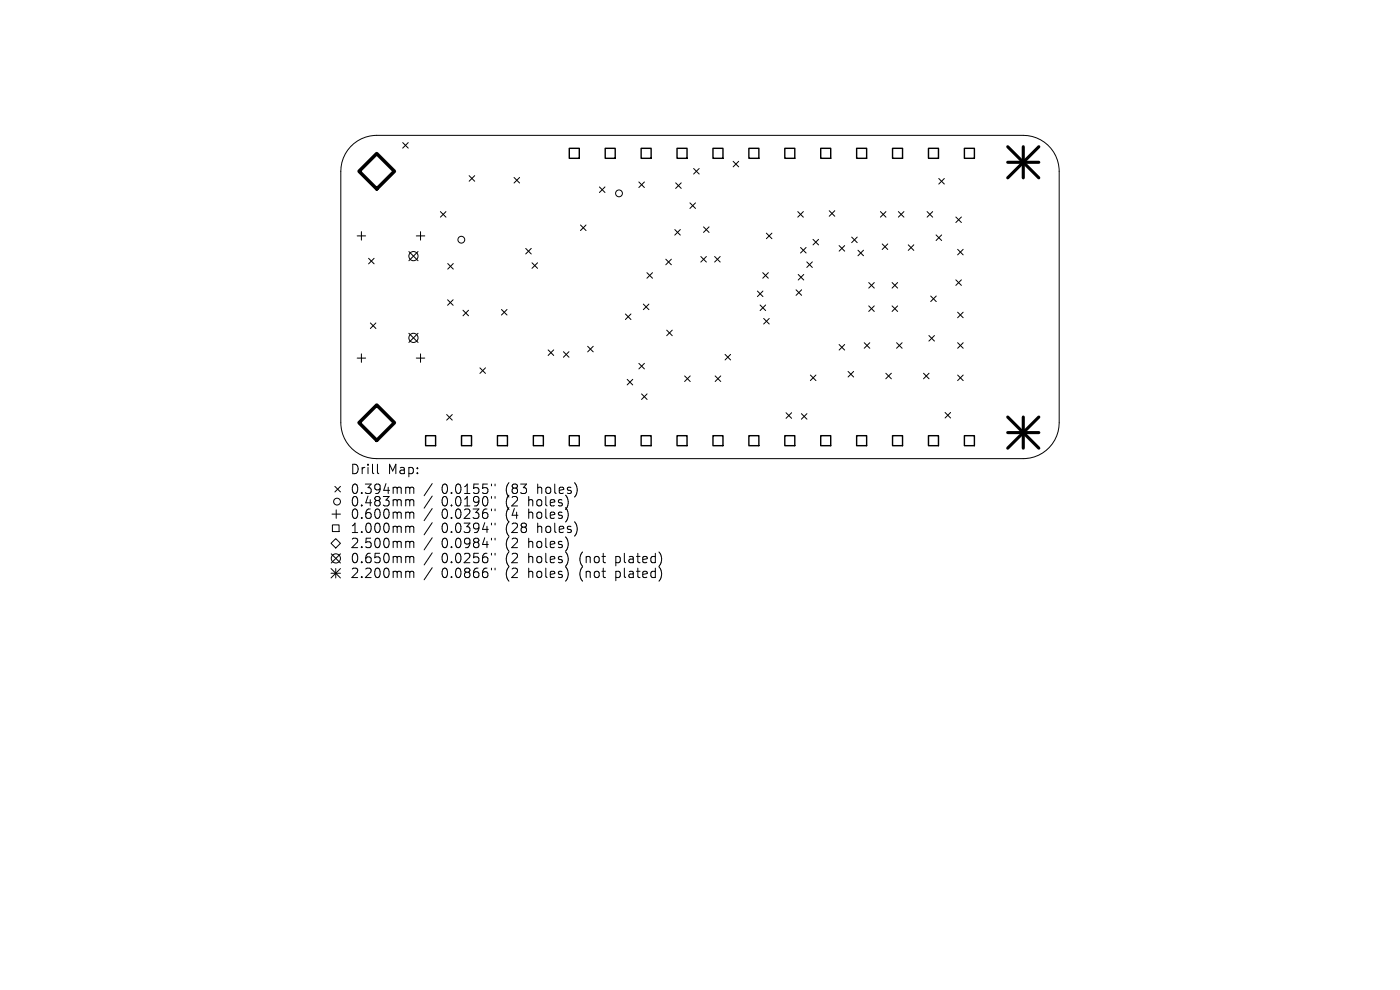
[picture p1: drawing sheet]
<svg xmlns="http://www.w3.org/2000/svg" width="297mm" height="210mm" viewBox="0 0 297 210" stroke-linecap="round" stroke-linejoin="round" font-family="sans-serif">
<defs><g id="words">
<g font-size="2.8">
<text x="74.2" y="100.9">Drill</text>
<text x="82.2" y="100.9">Map:</text>
<text x="74.2" y="105.1">0.394mm</text>
<text x="74.2" y="107.7">0.483mm</text>
<text x="93.7" y="105.1">0.0155&quot;</text>
<text x="93.7" y="107.7">0.0190&quot;</text>
<text x="107.4" y="105.1">(83</text>
<text x="107.4" y="107.7">(2</text>
<text x="112.4" y="107.7">holes)</text>
<text x="114.3" y="105.1">holes)</text>
<text x="74.2" y="110.4">0.600mm</text>
<text x="74.2" y="113.4">1.000mm</text>
<text x="93.7" y="110.4">0.0236&quot;</text>
<text x="93.7" y="113.4">0.0394&quot;</text>
<text x="107.4" y="110.4">(4</text>
<text x="107.4" y="113.4">(28</text>
<text x="112.4" y="110.4">holes)</text>
<text x="114.3" y="113.4">holes)</text>
<text x="74.2" y="116.6">2.500mm</text>
<text x="74.2" y="119.8">0.650mm</text>
<text x="93.7" y="116.6">0.0984&quot;</text>
<text x="93.7" y="119.8">0.0256&quot;</text>
<text x="107.4" y="116.6">(2</text>
<text x="107.4" y="119.8">(2</text>
<text x="112.4" y="116.6">holes)</text>
<text x="112.4" y="119.8">holes)</text>
<text x="123.4" y="119.8">(not</text>
<text x="131.2" y="119.8">plated)</text>
<text x="74.2" y="122.9">2.200mm</text>
<text x="93.7" y="122.9">0.0866&quot;</text>
<text x="107.4" y="122.9">(2</text>
<text x="112.4" y="122.9">holes)</text>
<text x="123.4" y="122.9">(not</text>
<text x="131.2" y="122.9">plated)</text>
</g>
</g></defs>
<g fill="none" stroke="#000" stroke-width=".21">
<path d="M74.4 31.1a7.6 7.6 0 0 1 5.5-2.4h137.2a7.6 7.6 0 0 1 7.6 7.6v53.4a7.6 7.6 0 0 1-7.6 7.6h-137.2a7.6 7.6 0 0 1-7.6-7.6v-53.4a7.6 7.6 0 0 1 2.1-5.2zM85.4 30.2l1.2 1.2M86.6 30.2l-1.2 1.2M99.5 37.3l1.2 1.1M100.7 37.3l-1.2 1.1M109 37.6l1.2 1.2M110.2 37.6l-1.2 1.2M127.2 39.7l1.1 1.1M128.3 39.7l-1.1 1.1M135.5 38.6l1.2 1.2M136.7 38.6l-1.2 1.2M143.3 38.8l1.2 1.2"/>
<path d="M144.5 38.8l-1.2 1.2M147.1 35.7l1.2 1.2M148.3 35.7l-1.2 1.2M155.5 34.2l1.2 1.2M156.7 34.2l-1.2 1.2M199.2 37.9l1.1 1.1M200.3 37.9l-1.1 1.1M75.8 50h1.8M76.7 49.1v1.8M78.2 54.8l1.2 1.2M79.4 54.8l-1.2 1.2M86.7 53.4l2 1.9"/>
<path d="M88.3 50h1.8M88.7 53.4l-2 1.9M89.2 49.1v1.8M93.4 44.9l1.2 1.2M94.6 44.9l-1.2 1.2M95 55.9l1.2 1.2M96.2 55.9l-1.2 1.2M111.5 52.7l1.2 1.2M112.7 52.7l-1.2 1.2M112.9 55.7l1.1 1.2M114 55.7l-1.1 1.2M123.1 47.7l1.2 1.2"/>
<path d="M124.3 47.7l-1.2 1.2M137.2 57.8l1.2 1.2M138.4 57.8l-1.2 1.2M141.2 55l1.2 1.2M142.4 55l-1.2 1.2M143.1 48.7l1.2 1.2M144.3 48.7l-1.2 1.2M146.4 43l1.1 1.2M147.5 43l-1.1 1.2M148.7 54.4l1.2 1.2M149.2 48.1l1.2 1.2M149.9 54.4l-1.2 1.2"/>
<path d="M150.4 48.1l-1.2 1.2M151.6 54.4l1.2 1.2M152.8 54.4l-1.2 1.2M161.8 57.8l1.2 1.2M162.6 49.5l1.2 1.1M163 57.8l-1.2 1.2M163.8 49.5l-1.2 1.1M169.2 44.9l1.2 1.2M169.3 58.2l1.2 1.2M169.8 52.5l1.2 1.2M170.4 44.9l-1.2 1.2M170.5 58.2l-1.2 1.2"/>
<path d="M171 52.5l-1.2 1.2M171.2 55.6l1.1 1.1M172.3 55.6l-1.1 1.1M172.5 50.8l1.2 1.2M173.7 50.8l-1.2 1.2M175.9 44.7l1.2 1.2M177.1 44.7l-1.2 1.2M178 52.1l1.2 1.2M179.2 52.1l-1.2 1.2M180.7 50.3l1.2 1.2M181.9 50.3l-1.2 1.2M182 53.1l1.2 1.2"/>
<path d="M183.2 53.1l-1.2 1.2M184.3 59.9l1.2 1.2M185.5 59.9l-1.2 1.2M186.8 44.9l1.2 1.2M187.2 51.7l1.1 1.2M188 44.9l-1.2 1.2M188.3 51.7l-1.1 1.2M189.2 59.9l1.2 1.2M190.4 59.9l-1.2 1.2M190.6 44.9l1.2 1.2M191.8 44.9l-1.2 1.2M192.7 51.9l1.2 1.2"/>
<path d="M193.9 51.9l-1.2 1.2M196.7 44.9l1.2 1.2M197.9 44.9l-1.2 1.2M198.6 49.8l1.2 1.2M199.8 49.8l-1.2 1.2M202.8 46l1.2 1.2M202.8 59.4l1.2 1.1M203.2 52.9l1.1 1.2M204 46l-1.2 1.2M204 59.4l-1.2 1.1M204.3 52.9l-1.1 1.2M75.8 76h1.8"/>
<path d="M76.7 75.1v1.8M78.6 68.5l1.1 1.2M79.7 68.5l-1.1 1.2M86.7 70.7l2 1.9M88.3 76h1.8M88.7 70.7l-2 1.9M89.2 75.1v1.8M95 63.6l1.1 1.2M96.1 63.6l-1.1 1.2M98.2 65.8l1.2 1.2M99.4 65.8l-1.2 1.2M101.8 78l1.2 1.2"/>
<path d="M103 78l-1.2 1.2M106.4 65.7l1.2 1.1M107.6 65.7l-1.2 1.1M116.3 74.2l1.2 1.2M117.5 74.2l-1.2 1.2M119.5 74.6l1.2 1.2M120.7 74.6l-1.2 1.2M124.7 73.5l1.2 1.1M125.9 73.5l-1.2 1.1M132.7 66.6l1.2 1.2M133.9 66.6l-1.2 1.2M135.5 77.1l1.2 1.2"/>
<path d="M136.5 64.5l1.2 1.2M136.7 77.1l-1.2 1.2M137.7 64.5l-1.2 1.2M141.4 70l1.2 1.2M142.6 70l-1.2 1.2M145.2 79.7l1.2 1.2M146.4 79.7l-1.2 1.2M151.7 79.7l1.2 1.2M152.9 79.7l-1.2 1.2M153.8 75.2l1.2 1.2M155 75.2l-1.2 1.2M160.7 61.7l1.2 1.2"/>
<path d="M161.2 64.7l1.2 1.2M161.9 61.7l-1.2 1.2M162 67.6l1.2 1.1M162.4 64.7l-1.2 1.2M163.2 67.6l-1.2 1.1M168.9 61.5l1.2 1.2M170.1 61.5l-1.2 1.2M171.9 79.6l1.2 1.1M173.1 79.6l-1.2 1.1M178 73.1l1.2 1.2M179.2 73.1l-1.2 1.2M179.9 78.8l1.2 1.2"/>
<path d="M181.1 78.8l-1.2 1.2M183.3 72.7l1.2 1.2M184.3 64.9l1.2 1.2M184.5 72.7l-1.2 1.2M185.5 64.9l-1.2 1.2M187.9 79.2l1.2 1.2M189.1 79.2l-1.2 1.2M189.2 64.9l1.2 1.2M190.2 72.7l1.2 1.2M190.4 64.9l-1.2 1.2M191.4 72.7l-1.2 1.2M195.9 79.2l1.2 1.2"/>
<path d="M197.1 71.2l1.1 1.2M197.1 79.2l-1.2 1.2M197.4 62.8l1.2 1.2M198.2 71.2l-1.1 1.2M198.6 62.8l-1.2 1.2M203.2 72.7l1.1 1.2M203.2 66.2l1.1 1.2M203.2 79.6l1.1 1.1M204.3 66.2l-1.1 1.2M204.3 72.7l-1.1 1.2M204.3 79.6l-1.1 1.1M80.1 98.5v1.7l.3 .3"/>
<path d="M94.8 87.9l1.1 1.2M95.9 87.9l-1.1 1.2M133.1 80.5l1.1 1.2M134.2 80.5l-1.1 1.2M136.1 83.6l1.2 1.1M137.3 83.6l-1.2 1.1M166.8 87.6l1.1 1.1M167.9 87.6l-1.1 1.1M170 87.7l1.2 1.2M171.2 87.7l-1.2 1.2M200.5 87.5l1.2 1.2M201.7 87.5l-1.2 1.2"/>
<path d="M70.2 115.3l1-1 1 1-1 1zM70.3 117.5l1.9 1.9M70.4 109.1h1.8M70.5 111.3h1.4v1.5h-1.4zM71 103.2l1.2 1.2M71.3 108.2v1.8M72.2 103.2l-1.2 1.2M72.2 117.5l-1.9 1.9M86.4 103.3l.4 .1 .1 .2M86.4 106h.2l.3 .3M86.4 108.6h.2l.3 .3M86.4 111.6h.2l.3 .3"/>
<path d="M86.4 114.8h.2l.3 .3M86.4 118l.4 .1 .1 .2M86.9 103.6l.3-.3 .5 .1 .1 1.3M86.9 103.6v1.1M86.9 106.3v1M86.9 108.9v1.1M86.9 111.9v1.1M86.9 115.1v1.1M86.9 118.3v1.1M86.9 106.3l.3-.3 .5 .1 .1 1.2M86.9 108.9l.3-.3 .5 .1 .1 1.3M86.9 111.9l.3-.3 .5 .1 .1 1.3"/>
<path d="M86.9 115.1l.3-.3 .5 .1 .1 1.3M86.9 118.3l.3-.3 .5 .1 .1 1.3M91.7 102.6l-1.7 2.6M91.7 105.2l-1.7 2.6M91.7 107.9l-1.7 2.5M91.7 110.9l-1.7 2.5M91.7 114.1l-1.7 2.5M91.7 117.3l-1.7 2.5M104.3 102.7v.4M104.3 105.3v.4M104.3 108v.4M104.3 111v.4"/>
<path d="M104.3 114.2v.4M104.3 117.4v.4M105 102.7v.4M105 105.3v.4M105 108v.4M105 111v.4M105 114.2v.4M105 117.4v.4M70.2 120.6l2 2M70.2 121.6h2M71.2 120.6v2M72.2 120.6l-2 2"/>
<path d="M86.4 121.2l.4 .1 .1 .2M86.9 121.5v1M86.9 121.5l.3-.3 .5 .1 .1 1.2M91.7 120.4l-1.7 2.6M104.3 120.5v.4M105 120.5v.4"/>
<circle cx="87.7" cy="54.3" r=".97"/>
<circle cx="97.9" cy="50.8" r=".72"/>
<circle cx="131.3" cy="41" r=".72"/>
<circle cx="87.7" cy="71.7" r=".97"/>
<circle cx="71.3" cy="118.5" r=".97"/>
<circle cx="71.5" cy="106.4" r=".72"/>
</g>
<g fill="none" stroke="#000" stroke-width=".3">
<path d="M120.8 31.5h2.1v2.1h-2.1zM128.4 31.5h2.1v2.1h-2.1zM136 31.5h2.1v2.1h-2.1zM143.6 31.5h2.2v2.1h-2.2zM151.3 31.5h2.1v2.1h-2.1zM158.9 31.5h2.1v2.1h-2.1zM166.5 31.5h2.1v2.1h-2.1zM174.1 31.5h2.1v2.1h-2.1zM181.7 31.5h2.2v2.1h-2.2zM189.4 31.5h2.1v2.1h-2.1zM197 31.5h2.1v2.1h-2.1zM204.6 31.5h2.1v2.1h-2.1z"/>
<path d="M90.3 92.4h2.1v2.1h-2.1zM97.9 92.4h2.1v2.1h-2.1zM105.5 92.4h2.2v2.1h-2.2zM113.2 92.4h2.1v2.1h-2.1zM120.8 92.4h2.1v2.1h-2.1zM128.4 92.4h2.1v2.1h-2.1zM136 92.4h2.1v2.1h-2.1zM143.6 92.4h2.2v2.1h-2.2zM151.3 92.4h2.1v2.1h-2.1zM158.9 92.4h2.1v2.1h-2.1zM166.5 92.4h2.1v2.1h-2.1zM174.1 92.4h2.1v2.1h-2.1z"/>
<path d="M181.7 92.4h2.2v2.1h-2.2zM189.4 92.4h2.1v2.1h-2.1zM197 92.4h2.1v2.1h-2.1zM204.6 92.4h2.1v2.1h-2.1z"/>
</g>
<path d="M76.2 36.3l3.7-3.7 3.8 3.7-3.8 3.8zM76.2 89.7l3.7-3.8 3.8 3.8-3.8 3.7z" fill="none" stroke="#000" stroke-width=".75"/>
<path d="M213.8 31.1l6.6 6.6M213.8 34.4h6.6M217.1 31.1v6.6M220.4 31.1l-6.6 6.6M213.8 88.5l6.6 6.6M213.8 91.8h6.6M217.1 88.5v6.6M220.4 88.5l-6.6 6.6" fill="none" stroke="#000" stroke-width=".66"/>
<use href="#words"/>
</svg>
